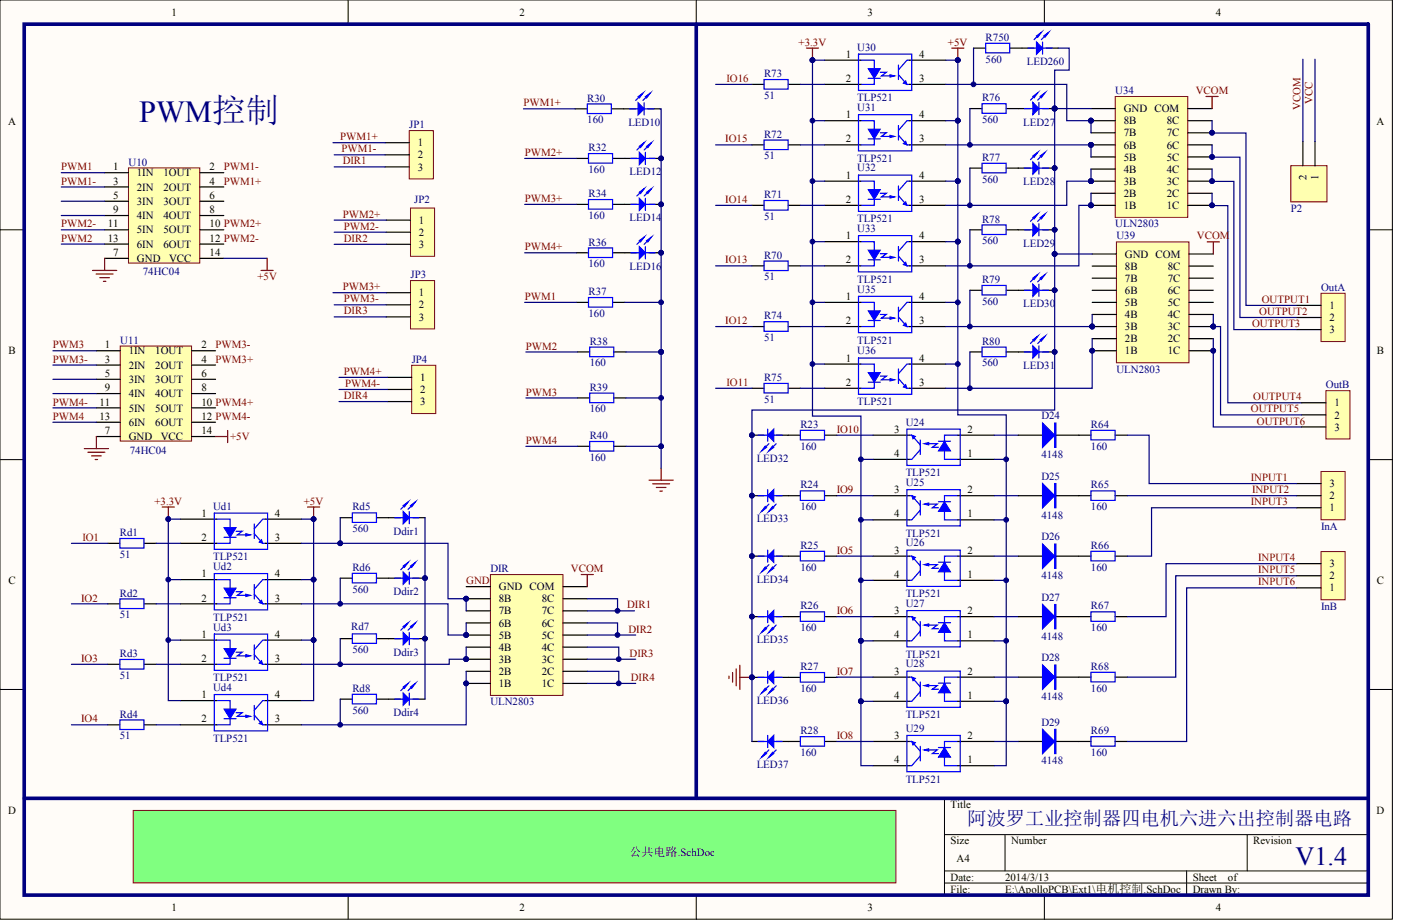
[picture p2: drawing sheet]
<svg xmlns="http://www.w3.org/2000/svg" width="486mm" height="320mm" viewBox="0 0 486 320" stroke-linecap="round" stroke-linejoin="round" font-family="sans-serif">
<defs><g id="words">
<text font-size="10.6" fill="#000080" x="48.3" y="42.3">PWM控制</text>
<text font-size="9.1" fill="#000080" x="449.9" y="300.6">V1.4</text>
<text font-size="6.7" fill="#000080" x="335.9" y="286.6">阿波罗工业控制器四电机六进六出控制器电路</text>
<text font-size="4.2" fill="#000080" x="218.6" y="297.5">公共电路.SchDoc</text>
<g font-size="3.8">
<text x="59.5" y="5.4">1</text>
<text x="180.4" y="5.4">2</text>
<text x="301.3" y="5.4">3</text>
<text x="422.1" y="5.4">4</text>
<text x="293.7" y="20.1">1</text>
<text x="319.1" y="20.1">4</text>
<text x="293.7" y="28.5">2</text>
<text x="319.1" y="28.5">3</text>
<text x="293.7" y="41.1">1</text>
<text x="319.1" y="41.1">4</text>
<text x="390.2" y="39">GND COM</text>
<text x="2.8" y="43.3">A</text>
<text x="390.2" y="47.4">7B</text>
<text x="390.2" y="43.2">8B</text>
<text x="405.1" y="47.4">7C</text>
<text x="405.1" y="43.2">8C</text>
<text x="477.9" y="43.3">A</text>
<text x="145.1" y="50.8">1</text>
<text x="293.7" y="49.5">2</text>
<text x="319.1" y="49.5">3</text>
<text x="390.2" y="51.6">6B</text>
<text x="405.1" y="51.6">6C</text>
<text x="39.3" y="59.2">1</text>
<text x="72.8" y="59.2">2</text>
<text x="145.1" y="55">2</text>
<text x="145.1" y="59.2">3</text>
<text x="390.2" y="60">4B</text>
<text x="390.2" y="55.8">5B</text>
<text x="405.1" y="60">4C</text>
<text x="405.1" y="55.8">5C</text>
<text x="39.3" y="64.1">3</text>
<text x="47.6" y="61.3">1IN</text>
<text x="56.8" y="61.3">1OUT</text>
<text x="72.8" y="64.1">4</text>
<text x="293.7" y="62.1">1</text>
<text x="319.1" y="62.1">4</text>
<text x="390.2" y="64.2">3B</text>
<text x="405.1" y="64.2">3C</text>
<text x="453.7" y="62.4" transform="rotate(-90 453.7 62.4)">2</text>
<text x="457.9" y="62.4" transform="rotate(-90 457.9 62.4)">1</text>
<text x="39.3" y="69.1">5</text>
<text x="47.6" y="66.2">2IN</text>
<text x="47.6" y="71.2">3IN</text>
<text x="56.8" y="66.2">2OUT</text>
<text x="56.8" y="71.2">3OUT</text>
<text x="72.8" y="69.1">6</text>
<text x="293.7" y="70.5">2</text>
<text x="319.1" y="70.5">3</text>
<text x="390.2" y="68.4">2B</text>
<text x="405.1" y="68.4">2C</text>
<text x="39.3" y="74">9</text>
<text x="47.6" y="76.1">4IN</text>
<text x="56.8" y="76.1">4OUT</text>
<text x="72.8" y="74">8</text>
<text x="145.5" y="77.7">1</text>
<text x="390.2" y="72.6">1B</text>
<text x="405.1" y="72.6">1C</text>
<text x="37.4" y="79">11</text>
<text x="37.4" y="84">13</text>
<text x="47.6" y="81.1">5IN</text>
<text x="56.8" y="81.1">5OUT</text>
<text x="72.8" y="79">10 PWM2+</text>
<text x="72.8" y="84">12 PWM2-</text>
<text x="145.5" y="81.9">2</text>
<text x="293.7" y="83.1">1</text>
<text x="319.1" y="83.1">4</text>
<text x="39.3" y="89">7</text>
<text x="47.6" y="86.1">6IN</text>
<text x="56.8" y="86.1">6OUT</text>
<text x="72.8" y="89">14</text>
<text x="145.5" y="86.1">3</text>
<text x="390.6" y="89.5">GND COM</text>
<text x="47.6" y="91.1">GND</text>
<text x="58.7" y="91.1">VCC</text>
<text x="293.7" y="91.5">2</text>
<text x="319.1" y="91.5">3</text>
<text x="390.6" y="93.7">8B</text>
<text x="405.5" y="93.7">8C</text>
<text x="390.6" y="97.9">7B</text>
<text x="405.5" y="97.9">7C</text>
<text x="145.5" y="102.9">1</text>
<text x="145.5" y="107.2">2</text>
<text x="293.7" y="104.2">1</text>
<text x="319.1" y="104.2">4</text>
<text x="390.6" y="106.3">5B</text>
<text x="390.6" y="102.1">6B</text>
<text x="405.5" y="106.3">5C</text>
<text x="405.5" y="102.1">6C</text>
<text x="461.7" y="107.4">1</text>
<text x="145.5" y="111.4">3</text>
<text x="293.7" y="112.6">2</text>
<text x="319.1" y="112.6">3</text>
<text x="390.6" y="110.5">4B</text>
<text x="405.5" y="110.5">4C</text>
<text x="461.7" y="111.6">2</text>
<text x="390.6" y="118.9">2B</text>
<text x="390.6" y="114.7">3B</text>
<text x="405.5" y="118.9">2C</text>
<text x="405.5" y="114.7">3C</text>
<text x="461.7" y="115.8">3</text>
<text x="2.9" y="123.1">B</text>
<text x="36.5" y="121">1</text>
<text x="44.7" y="123.1">1IN</text>
<text x="53.9" y="123.1">1OUT</text>
<text x="69.9" y="121">2</text>
<text x="293.7" y="125.6">1</text>
<text x="319.1" y="125.6">4</text>
<text x="390.6" y="123.1">1B</text>
<text x="405.5" y="123.1">1C</text>
<text x="478.1" y="123.1">B</text>
<text x="36.5" y="126">3</text>
<text x="36.5" y="131">5</text>
<text x="44.7" y="128.1">2IN</text>
<text x="53.9" y="128.1">2OUT</text>
<text x="69.9" y="126">4</text>
<text x="69.9" y="131">6</text>
<text x="36.5" y="135.9">9</text>
<text x="44.7" y="133.1">3IN</text>
<text x="53.9" y="133.1">3OUT</text>
<text x="69.9" y="135.9">8</text>
<text x="145.9" y="132.4">1</text>
<text x="145.9" y="136.6">2</text>
<text x="293.7" y="134">2</text>
<text x="319.1" y="134">3</text>
<text x="34.6" y="140.9">11</text>
<text x="44.7" y="138">4IN</text>
<text x="44.7" y="143">5IN</text>
<text x="53.9" y="138">4OUT</text>
<text x="53.9" y="143">5OUT</text>
<text x="69.9" y="140.9">10 PWM4+</text>
<text x="145.9" y="140.8">3</text>
<text x="463.3" y="141.2">1</text>
<text x="34.6" y="145.9">13</text>
<text x="44.7" y="148">6IN</text>
<text x="53.9" y="148">6OUT</text>
<text x="69.9" y="145.9">12 PWM4-</text>
<text x="463.3" y="145.4">2</text>
<text x="463.3" y="149.6">3</text>
<text x="36.5" y="150.8">7</text>
<text x="44.7" y="152.9">GND</text>
<text x="55.8" y="152.9">VCC</text>
<text x="69.9" y="150.8">14</text>
<text x="310.5" y="150.4">3</text>
<text x="335.9" y="150.4">2</text>
<text x="310.5" y="158.8">4</text>
<text x="335.9" y="158.8">1</text>
<text x="310.5" y="171.4">3</text>
<text x="335.9" y="171.4">2</text>
<text x="461.7" y="173.5">2</text>
<text x="461.7" y="169.3">3</text>
<text x="70" y="179.6">1</text>
<text x="95.4" y="179.6">4</text>
<text x="310.5" y="179.8">4</text>
<text x="335.9" y="179.8">1</text>
<text x="461.7" y="177.7">1</text>
<text x="70" y="188">2</text>
<text x="95.4" y="188">3</text>
<text x="310.5" y="192.4">3</text>
<text x="335.9" y="192.4">2</text>
<text x="461.7" y="197.1">3</text>
<text x="2.9" y="203">C</text>
<text x="70" y="200.6">1</text>
<text x="95.4" y="200.6">4</text>
<text x="310.5" y="200.8">4</text>
<text x="335.9" y="200.8">1</text>
<text x="461.7" y="201.3">2</text>
<text x="478.1" y="203">C</text>
<text x="70" y="209">2</text>
<text x="95.4" y="209">3</text>
<text x="173.2" y="209.3">8B</text>
<text x="173.2" y="205.1">GND COM</text>
<text x="188.2" y="209.3">8C</text>
<text x="461.7" y="205.5">1</text>
<text x="173.2" y="213.5">7B</text>
<text x="188.2" y="213.5">7C</text>
<text x="310.5" y="213.4">3</text>
<text x="335.9" y="213.4">2</text>
<text x="70" y="221.6">1</text>
<text x="95.4" y="221.6">4</text>
<text x="173.2" y="221.9">5B</text>
<text x="173.2" y="217.7">6B</text>
<text x="188.2" y="221.9">5C</text>
<text x="188.2" y="217.7">6C</text>
<text x="310.5" y="221.8">4</text>
<text x="335.9" y="221.8">1</text>
<text x="173.2" y="226.1">4B</text>
<text x="188.2" y="226.1">4C</text>
<text x="70" y="230">2</text>
<text x="95.4" y="230">3</text>
<text x="173.2" y="230.3">3B</text>
<text x="188.2" y="230.3">3C</text>
<text x="173.2" y="238.7">1B</text>
<text x="173.2" y="234.5">2B</text>
<text x="188.2" y="238.7">1C</text>
<text x="188.2" y="234.5">2C</text>
<text x="310.5" y="234.4">3</text>
<text x="335.9" y="234.4">2</text>
<text x="70" y="242.6">1</text>
<text x="95.4" y="242.6">4</text>
<text x="310.5" y="242.8">4</text>
<text x="335.9" y="242.8">1</text>
<text x="70" y="251">2</text>
<text x="95.4" y="251">3</text>
<text x="310.5" y="256.8">3</text>
<text x="335.9" y="256.8">2</text>
<text x="310.5" y="265.2">4</text>
<text x="335.9" y="265.2">1</text>
<text x="330.1" y="280.7">Title</text>
<text x="2.8" y="282.8">D</text>
<text x="477.9" y="282.8">D</text>
<text x="330.1" y="293.3">Size</text>
<text x="351.1" y="293.3">Number</text>
<text x="435.2" y="293.3">Revision</text>
<text x="332.2" y="299.6">A4</text>
<text x="330.1" y="305.9">Date:</text>
<text x="349" y="305.9">2014/3/13</text>
<text x="414.2" y="305.9">Sheet</text>
<text x="426.4" y="305.9">of</text>
<text x="330.1" y="310.1">File:</text>
<text x="349" y="310.1">E:\ApolloPCB\Ext1\电机控制.SchDoc</text>
<text x="414.2" y="310.1">Drawn By:</text>
<text x="59.5" y="316.4">1</text>
<text x="180.4" y="316.4">2</text>
<text x="301.3" y="316.4">3</text>
<text x="422.1" y="316.4">4</text>
</g>
<g font-size="3.8" fill="#800000">
<text x="277.3" y="15.9">+3.3V</text>
<text x="329.2" y="15.9">+5V</text>
<text x="252.3" y="28.5">IO16</text>
<text x="415.2" y="32.7">VCOM</text>
<text x="181.8" y="37">PWM1+</text>
<text x="451.6" y="38.2" transform="rotate(-90 451.6 38.2)">VCOM</text>
<text x="455.8" y="36.1" transform="rotate(-90 455.8 36.1)">VCC</text>
<text x="118.1" y="48.7">PWM1+</text>
<text x="118.6" y="52.9">PWM1-</text>
<text x="251.9" y="49.5">IO15</text>
<text x="21.3" y="59.2">PWM1</text>
<text x="77.7" y="59.2">PWM1-</text>
<text x="119" y="57.1">DIR1</text>
<text x="182.2" y="54.2">PWM2+</text>
<text x="21.3" y="64.1">PWM1-</text>
<text x="77.7" y="64.1">PWM1+</text>
<text x="182.2" y="70.2">PWM3+</text>
<text x="251.9" y="70.5">IO14</text>
<text x="119" y="75.6">PWM2+</text>
<text x="21.3" y="79">PWM2-</text>
<text x="21.3" y="84">PWM2</text>
<text x="119.4" y="79.8">PWM2-</text>
<text x="415.6" y="83.2">VCOM</text>
<text x="119.4" y="84">DIR2</text>
<text x="182.2" y="87">PWM4+</text>
<text x="251.9" y="91.5">IO13</text>
<text x="89.4" y="97.4">+5V</text>
<text x="119" y="100.8">PWM3+</text>
<text x="119.4" y="105.1">PWM3-</text>
<text x="182.2" y="104.2">PWM1</text>
<text x="438.1" y="105.3">OUTPUT1</text>
<text x="119.4" y="109.3">DIR3</text>
<text x="251.9" y="112.6">IO12</text>
<text x="434.8" y="113.7">OUTPUT3</text>
<text x="437.3" y="109.5">OUTPUT2</text>
<text x="18.4" y="121">PWM3</text>
<text x="74.8" y="121">PWM3-</text>
<text x="182.6" y="121.4">PWM2</text>
<text x="18.4" y="126">PWM3-</text>
<text x="74.8" y="126">PWM3+</text>
<text x="119.4" y="130.3">PWM4+</text>
<text x="119.8" y="134.5">PWM4-</text>
<text x="182.6" y="137.4">PWM3</text>
<text x="252.3" y="134">IO11</text>
<text x="18.4" y="140.9">PWM4-</text>
<text x="119.4" y="138.7">DIR4</text>
<text x="434.3" y="143.3">OUTPUT5</text>
<text x="435.2" y="139.1">OUTPUT4</text>
<text x="18.4" y="145.9">PWM4</text>
<text x="436.4" y="147.5">OUTPUT6</text>
<text x="79.9" y="152.9">+5V</text>
<text x="182.6" y="154.2">PWM4</text>
<text x="290.5" y="150.4">IO10</text>
<text x="434.3" y="167.2">INPUT1</text>
<text x="290.5" y="171.4">IO9</text>
<text x="434.8" y="171.4">INPUT2</text>
<text x="53.6" y="175.4">+3.3V</text>
<text x="105.5" y="175.4">+5V</text>
<text x="434.3" y="175.6">INPUT3</text>
<text x="28.6" y="188">IO1</text>
<text x="290.5" y="192.4">IO5</text>
<text x="436.9" y="195">INPUT4</text>
<text x="161.9" y="203">GND</text>
<text x="198.2" y="198.8">VCOM</text>
<text x="436.9" y="199.2">INPUT5</text>
<text x="436.9" y="203.4">INPUT6</text>
<text x="28.2" y="209">IO2</text>
<text x="217.8" y="211.4">DIR1</text>
<text x="290.5" y="213.4">IO6</text>
<text x="218.2" y="219.8">DIR2</text>
<text x="28.2" y="230">IO3</text>
<text x="218.6" y="228.2">DIR3</text>
<text x="219.1" y="236.6">DIR4</text>
<text x="290.5" y="234.5">IO7</text>
<text x="28.2" y="251">IO4</text>
<text x="290.5" y="256.8">IO8</text>
</g>
<g font-size="3.8" fill="#000080">
<text x="297.7" y="17.6">U30</text>
<text x="342.3" y="14.2">R750</text>
<text x="342.3" y="21.8">560</text>
<text x="356.5" y="22.6">LED260</text>
<text x="265.3" y="26.8">R73</text>
<text x="203.9" y="35.3">R30</text>
<text x="265.3" y="34.4">51</text>
<text x="297.7" y="35.2">TLP521</text>
<text x="341" y="35.2">R76</text>
<text x="387.2" y="32.7">U34</text>
<text x="297.7" y="38.6">U31</text>
<text x="142.1" y="44.5">JP1</text>
<text x="203.9" y="42.9">160</text>
<text x="218.2" y="43.7">LED10</text>
<text x="265.3" y="47.8">R72</text>
<text x="341" y="42.8">560</text>
<text x="355.3" y="43.6">LED27</text>
<text x="204.3" y="52.5">R32</text>
<text x="44.6" y="57.5">U10</text>
<text x="265.3" y="55.4">51</text>
<text x="297.7" y="59.6">U32</text>
<text x="297.7" y="56.2">TLP521</text>
<text x="341" y="55.9">R77</text>
<text x="204.3" y="60.1">160</text>
<text x="218.6" y="60.9">LED12</text>
<text x="341" y="63.4">560</text>
<text x="355.3" y="64.3">LED28</text>
<text x="143.8" y="70.6">JP2</text>
<text x="204.3" y="68.5">R34</text>
<text x="265.3" y="68.8">R71</text>
<text x="204.3" y="76.1">160</text>
<text x="218.6" y="76.9">LED14</text>
<text x="265.3" y="76.4">51</text>
<text x="297.7" y="77.2">TLP521</text>
<text x="341" y="77.3">R78</text>
<text x="448.2" y="73.5">P2</text>
<text x="297.7" y="80.6">U33</text>
<text x="387.2" y="78.9">ULN2803</text>
<text x="387.7" y="83.2">U39</text>
<text x="204.3" y="85.3">R36</text>
<text x="265.3" y="89.8">R70</text>
<text x="341" y="84.9">560</text>
<text x="355.3" y="85.7">LED29</text>
<text x="49.6" y="95.4">74HC04</text>
<text x="204.3" y="92.9">160</text>
<text x="218.6" y="93.7">LED16</text>
<text x="142.5" y="96.6">JP3</text>
<text x="265.3" y="97.4">51</text>
<text x="297.7" y="98.2">TLP521</text>
<text x="297.7" y="101.7">U35</text>
<text x="341" y="98.3">R79</text>
<text x="458.7" y="101.1">OutA</text>
<text x="204.3" y="102.5">R37</text>
<text x="341" y="105.9">560</text>
<text x="355.3" y="106.7">LED30</text>
<text x="204.3" y="110.1">160</text>
<text x="265.3" y="110.9">R74</text>
<text x="41.8" y="119.4">U11</text>
<text x="204.8" y="119.8">R38</text>
<text x="265.3" y="118.5">51</text>
<text x="297.7" y="119.3">TLP521</text>
<text x="341" y="119.8">R80</text>
<text x="297.7" y="123.1">U36</text>
<text x="143" y="126.1">JP4</text>
<text x="204.8" y="127.3">160</text>
<text x="341" y="127.3">560</text>
<text x="355.3" y="128.2">LED31</text>
<text x="387.7" y="129.4">ULN2803</text>
<text x="204.8" y="135.7">R39</text>
<text x="265.3" y="132.4">R75</text>
<text x="460.4" y="134.9">OutB</text>
<text x="204.8" y="143.3">160</text>
<text x="265.3" y="139.9">51</text>
<text x="297.7" y="140.8">TLP521</text>
<text x="277.9" y="148.7">R23</text>
<text x="314.5" y="147.8">U24</text>
<text x="361.6" y="145.7">D24</text>
<text x="378.8" y="148.7">R64</text>
<text x="204.8" y="152.5">R40</text>
<text x="45.1" y="157.9">74HC04</text>
<text x="204.8" y="160.1">160</text>
<text x="262.8" y="160.4">LED32</text>
<text x="277.9" y="156.2">160</text>
<text x="361.6" y="159.2">4148</text>
<text x="378.8" y="156.2">160</text>
<text x="314.5" y="165.5">TLP521</text>
<text x="361.6" y="166.7">D25</text>
<text x="277.9" y="169.7">R24</text>
<text x="314.5" y="168.8">U25</text>
<text x="378.8" y="169.7">R65</text>
<text x="74" y="177">Ud1</text>
<text x="122.4" y="177.3">Rd5</text>
<text x="277.9" y="177.3">160</text>
<text x="378.8" y="177.3">160</text>
<text x="122.4" y="184.9">560</text>
<text x="136.6" y="185.7">Ddir1</text>
<text x="262.8" y="181.5">LED33</text>
<text x="361.6" y="180.2">4148</text>
<text x="458.7" y="184">InA</text>
<text x="41.6" y="186.3">Rd1</text>
<text x="277.9" y="190.7">R25</text>
<text x="314.5" y="189.9">U26</text>
<text x="314.5" y="186.5">TLP521</text>
<text x="361.6" y="187.8">D26</text>
<text x="378.8" y="190.7">R66</text>
<text x="41.6" y="193.9">51</text>
<text x="74" y="194.7">TLP521</text>
<text x="74" y="198.1">Ud2</text>
<text x="122.4" y="198.3">Rd6</text>
<text x="170.3" y="198.8">DIR</text>
<text x="262.8" y="202.5">LED34</text>
<text x="277.9" y="198.3">160</text>
<text x="361.6" y="201.2">4148</text>
<text x="378.8" y="198.3">160</text>
<text x="41.6" y="207.3">Rd2</text>
<text x="122.4" y="205.9">560</text>
<text x="136.6" y="206.8">Ddir2</text>
<text x="314.5" y="207.5">TLP521</text>
<text x="361.6" y="208.8">D27</text>
<text x="41.6" y="214.9">51</text>
<text x="74" y="215.7">TLP521</text>
<text x="277.9" y="211.7">R26</text>
<text x="314.5" y="210.9">U27</text>
<text x="378.8" y="211.7">R67</text>
<text x="458.7" y="211.8">InB</text>
<text x="74" y="219.1">Ud3</text>
<text x="121.9" y="218.9">Rd7</text>
<text x="277.9" y="219.3">160</text>
<text x="378.8" y="219.3">160</text>
<text x="122.4" y="226.9">560</text>
<text x="136.6" y="227.8">Ddir3</text>
<text x="262.8" y="223.5">LED35</text>
<text x="361.6" y="222.2">4148</text>
<text x="41.6" y="228.3">Rd3</text>
<text x="277.9" y="232.8">R27</text>
<text x="314.5" y="228.5">TLP521</text>
<text x="314.5" y="231.9">U28</text>
<text x="361.6" y="229.8">D28</text>
<text x="378.8" y="232.7">R68</text>
<text x="41.6" y="235.9">51</text>
<text x="74" y="236.7">TLP521</text>
<text x="74" y="240.1">Ud4</text>
<text x="122.4" y="240.4">Rd8</text>
<text x="170.3" y="245">ULN2803</text>
<text x="262.8" y="244.6">LED36</text>
<text x="277.9" y="240.4">160</text>
<text x="361.6" y="243.2">4148</text>
<text x="378.8" y="240.3">160</text>
<text x="41.6" y="249.3">Rd4</text>
<text x="122.4" y="247.9">560</text>
<text x="136.6" y="248.8">Ddir4</text>
<text x="314.5" y="249.5">TLP521</text>
<text x="41.6" y="256.9">51</text>
<text x="74" y="257.7">TLP521</text>
<text x="277.9" y="255.1">R28</text>
<text x="314.5" y="254.2">U29</text>
<text x="361.6" y="252.1">D29</text>
<text x="378.8" y="255.1">R69</text>
<text x="277.9" y="262.6">160</text>
<text x="378.8" y="262.6">160</text>
<text x="262.8" y="266.8">LED37</text>
<text x="361.6" y="265.6">4148</text>
<text x="314.5" y="271.9">TLP521</text>
</g>
</g></defs>
<g fill="#fffcf8" stroke="#000" stroke-width=".35">
<path d="M0 0h483.5v319.3h-483.5z"/>
<path d="M8.4 8.4h466.7v302.5h-466.7z"/>
</g>
<g fill="none" stroke="#000" stroke-width=".35">
<path d="M120.9 0v8.4M241.8 0v8.4M362.6 0v8.4M0 79.8h8.4M475.1 79.8h8.4M0 159.7h8.4M475.1 159.7h8.4M0 239.5h8.4M475.1 239.5h8.4M475.1 277.4h-147.1v33.6M328 290h147.1M349 290v12.6"/>
<path d="M433.1 290v12.6M120.9 311v8.4M241.8 311v8.4M328 302.6h147.1M328 306.8h147.1M362.6 311v8.4M412 302.6v8.4"/>
</g>
<path d="M44.6 58.3h24.8v33.1h-24.8z" fill="#ffffb0" stroke="#800000" stroke-width=".35"/>
<g fill="none" stroke="#000" stroke-width=".42">
<path d="M199.7 37.8h4.2M212.3 37.8h8.4M224.9 37.8h4.2M36.3 60h8.3M69.4 60h8.3M200.1 55h4.2M212.8 55h8.4M225.4 55h4.2M36.3 65h8.3M36.3 69.9h8.3M36.3 74.9h8.3M36.3 79.8h8.3"/>
<path d="M69.4 65h8.3M69.4 69.9h8.3M69.4 74.9h8.3M69.4 79.8h8.3M200.1 71h4.2M212.8 71h8.4M225.4 71h4.2M36.3 89.8h8.3M36.3 84.8h8.3M69.4 89.8h8.3M69.4 84.8h8.3"/>
</g>
<path d="M21.3 60h15M21.3 65h15M21.3 69.9h15M21.3 74.9h15M21.3 79.8h15M21.3 84.8h15M77.7 89.8h15.1" fill="none" stroke="#000080" stroke-width=".42"/>
<path d="M32.1 94h8.4M33.4 95.2h5.9M34.6 96.5h3.4M35.9 97.7h.8M36.3 89.8v4.2M90.7 94h4.2M92.8 89.8v4.2M225.4 166.8h8.4M226.6 168.1h5.9M227.9 169.3h3.4M229.1 170.6h.9M229.6 162.6v4.2" fill="none" stroke="#800000" stroke-width=".42"/>
<g fill="none" stroke="#00f" stroke-width=".42">
<path d="M203.9 36.1h8.4v3.3h-8.4zM218.6 37.8h8.4M222.4 33.2l-1.7 1.7M223.7 35.7v4.2M224.9 33.2l-1.6 1.7M204.3 53.4h8.4v3.3h-8.4zM219.1 55h8.4M222.8 50.4l-1.6 1.7M224.1 52.9v4.2M225.4 50.4l-1.7 1.7M204.3 69.3h8.4v3.3h-8.4zM219.1 71h8.4"/>
<path d="M222.8 66.4l-1.6 1.7M224.1 68.9v4.2M225.4 66.4l-1.7 1.7"/>
</g>
<g fill="#00f" stroke="#00f" stroke-width=".42">
<path d="M221.6 35.7l2.1 2.1-2.1 2.1z"/>
<path d="M221.6 33.6l1.7-1.3-1.3 1.7z"/>
<path d="M224.1 33.6l1.7-1.3-1.3 1.7z"/>
<path d="M222 52.9l2.1 2.1-2.1 2.1z"/>
<path d="M222 50.8l1.7-1.2-1.3 1.7z"/>
<path d="M224.5 50.8l1.7-1.2-1.3 1.7z"/>
<path d="M222 68.9l2.1 2.1-2.1 2.1z"/>
<path d="M222 66.8l1.7-1.3-1.3 1.7z"/>
<path d="M224.5 66.8l1.7-1.3-1.3 1.7z"/>
</g>
<g fill="#000080" stroke="#000080" stroke-width=".35">
<circle cx="229.5" cy="55" r=".82"/>
<circle cx="229.5" cy="71" r=".82"/>
</g>
<path d="M41.8 120.2h24.7v33.1h-24.7z" fill="#ffffb0" stroke="#800000" stroke-width=".35"/>
<g fill="none" stroke="#000" stroke-width=".42">
<path d="M33.5 121.9h8.3M33.5 126.8h8.3M33.5 131.8h8.3M33.5 136.7h8.3M66.6 121.9h8.2M66.6 126.8h8.2M66.6 131.8h8.2M66.6 136.7h8.2M33.5 151.7h8.3M33.5 141.7h8.3M33.5 146.7h8.3M66.6 151.7h8.2"/>
<path d="M66.6 141.7h8.2M66.6 146.7h8.2"/>
</g>
<path d="M181.8 37.8h17.9M182.2 55h17.9M18.4 121.9h15.1M18.4 126.8h15.1M18.4 131.8h15.1M18.4 136.7h15.1M18.4 141.7h15.1M18.4 146.7h15.1" fill="none" stroke="#000080" stroke-width=".42"/>
<path d="M74.8 151.7h4.2M79 149.6v4.2" fill="none" stroke="#800000" stroke-width=".42"/>
<path d="M8.4 8.4h466.7v302.6h-466.7zM241.8 8.4v269M8.4 277.4h466.7" fill="none" stroke="#000080" stroke-width="1.3"/>
<path d="M46.3 281.6h264.8v25.1h-264.8z" fill="#80ff80" stroke="#800000" stroke-width=".35"/>
<g fill="#00f" stroke="#00f" stroke-width=".35">
<path d="M313.7 70.9l.8-.8 .4 1.2z"/>
<path d="M301.5 65.9h4.2l-2.1 3.3z"/>
<path d="M309 68l1.7 .4-1.7 .4z"/>
<path d="M313.7 49.9l.8-.8 .4 1.2z"/>
<path d="M301.5 44.9h4.2l-2.1 3.3z"/>
<path d="M309 47l1.7 .4-1.7 .4z"/>
<path d="M313.7 28.9l.8-.8 .4 1.2z"/>
<path d="M301.5 23.9h4.2l-2.1 3.3z"/>
<path d="M309 26l1.7 .4-1.7 .4z"/>
</g>
<g fill="none" stroke="#00f" stroke-width=".42">
<path d="M298.1 18.8h18.5v12.6h-18.5zM298.1 39.8h18.5v12.6h-18.5zM298.9 20.9h4.7v8.4h-4.7M301.5 27.2h4.2M305.7 25.1h2.1l-1.7 1.3h2.9M312 26l2.9 3.3h.9M312 22.6v5M315.8 20.9h-.9l-2.9 3.4M265.3 48.7h8.4v3.3h-8.4zM298.9 41.9h4.7v8.4h-4.7M301.5 48.2h4.2M305.7 46.1h2.1l-1.7 1.3h2.9"/>
<path d="M312 47l2.9 3.3h.9M312 43.6v5.1M315.8 41.9h-.9l-2.9 3.4M265.3 69.7h8.4v3.3h-8.4zM298.1 60.8h18.5v12.6h-18.5zM298.9 62.9h4.7v8.4h-4.7M301.5 69.2h4.2M305.7 67.1h2.1l-1.7 1.3h2.9M312 68l2.9 3.3h.9M312 64.6v5.1M315.8 62.9h-.9l-2.9 3.4M265.3 90.7h8.4v3.3h-8.4z"/>
</g>
<g fill="none" stroke="#000" stroke-width=".42">
<path d="M286.3 20.9h12.6M286.3 29.3h12.6M315.8 20.9h12.6M315.8 29.3h12.6M261.1 50.3h4.2M273.7 50.3h4.2M286.3 41.9h12.6M286.3 50.3h12.6M315.8 41.9h12.6M315.8 50.3h12.6M261.1 71.3h4.2M273.7 71.3h4.2"/>
<path d="M286.3 62.9h12.6M286.3 71.3h12.6M315.8 62.9h12.6M315.8 71.3h12.6M261.1 92.4h4.2M273.7 92.4h4.2"/>
</g>
<path d="M248.5 50.3h12.6M248.5 71.3h12.6M248.5 92.4h12.6" fill="none" stroke="#000080" stroke-width=".42"/>
<path d="M387.2 33.5h25.2v42h-25.2z" fill="#ffffb0" stroke="#800000" stroke-width=".35"/>
<g fill="none" stroke="#000" stroke-width=".42">
<path d="M261.1 29.3h4.2M273.7 29.3h4.2M378.8 37.7h8.4M412.5 37.7h8.4M378.8 58.7h8.4M378.8 54.5h8.4M378.8 50.3h8.4M378.8 46.1h8.4M378.8 41.9h8.4M412.5 58.7h8.4M412.5 54.5h8.4M412.5 50.3h8.4"/>
<path d="M412.5 46.1h8.4M412.5 41.9h8.4M378.8 71.3h8.4M378.8 67.1h8.4M378.8 62.9h8.4M412.5 71.3h8.4M412.5 67.1h8.4M412.5 62.9h8.4M200.1 87.8h4.2M212.8 87.8h8.4M225.4 87.8h4.2M286.3 84h12.6"/>
<path d="M286.3 92.4h12.6M315.8 84h12.6M315.8 92.4h12.6M261.1 113.5h4.2M273.7 113.5h4.2M286.3 113.5h12.6M286.3 105.1h12.6M315.8 113.5h12.6M315.8 105.1h12.6M336.8 100.8h4.2M349.4 100.8h8.4M362 100.8h4.2"/>
<path d="M261.1 134.9h4.2M273.7 134.9h4.2M286.3 134.9h12.6M286.3 126.5h12.6M315.8 134.9h12.6M315.8 126.5h12.6M336.8 122.3h4.2M349.4 122.3h8.4M362 122.3h4.2M261.1 151.2h4.2M269.5 151.2h8.4M286.3 151.2h4.2"/>
<path d="M303.2 159.6h12.6M303.2 151.2h12.6M332.6 159.6h12.6M332.6 151.2h12.6M353.6 151.2h8.4M366.2 151.2h12.6M387.2 151.2h4.2M261.1 172.2h4.2M269.5 172.2h8.4M286.3 172.2h4.2M303.2 172.2h12.6M332.6 172.2h12.6"/>
<path d="M353.6 172.2h8.4M366.2 172.2h12.6M387.2 172.2h4.2M261.1 193.2h4.2M269.5 193.2h8.4M286.3 193.2h4.2M303.2 193.2h12.6M303.2 180.6h12.6M332.6 193.2h12.6M332.6 180.6h12.6M353.6 193.2h8.4M366.2 193.2h12.6"/>
<path d="M387.2 193.2h4.2M261.1 214.2h4.2M269.5 214.2h8.4M286.3 214.2h4.2M303.2 201.6h12.6M303.2 214.2h12.6M332.6 201.6h12.6M332.6 214.2h12.6M353.6 214.2h8.4M366.2 214.2h12.6M387.2 214.2h4.2M261.1 235.3h4.2"/>
<path d="M269.5 235.3h8.4M286.3 235.3h4.2M303.2 222.6h12.6M303.2 235.2h12.6M332.6 222.6h12.6M332.6 235.2h12.6M353.6 235.2h8.4M366.2 235.2h12.6M387.2 235.2h4.2M261.1 257.6h4.2M269.5 257.6h8.4M286.3 257.6h4.2"/>
<path d="M303.2 243.7h12.6M303.2 257.6h12.6M332.6 243.7h12.6M332.6 257.6h12.6M353.6 257.6h8.4M366.2 257.6h12.6M387.2 257.6h4.2M303.2 266h12.6M332.6 266h12.6"/>
</g>
<g fill="#000080" stroke="#000080" stroke-width=".35">
<circle cx="378.8" cy="71.3" r=".82"/>
<circle cx="378.8" cy="62.9" r=".82"/>
<circle cx="378.8" cy="50.3" r=".82"/>
<circle cx="378.8" cy="41.9" r=".82"/>
<circle cx="420.9" cy="71.3" r=".82"/>
<circle cx="420.9" cy="62.9" r=".82"/>
<circle cx="420.9" cy="54.5" r=".82"/>
<circle cx="420.9" cy="46.1" r=".82"/>
<circle cx="282.1" cy="41.9" r=".82"/>
<circle cx="282.1" cy="62.9" r=".82"/>
<circle cx="282.1" cy="83.9" r=".82"/>
<circle cx="349.4" cy="159.6" r=".82"/>
<circle cx="349.4" cy="180.6" r=".82"/>
<circle cx="261.1" cy="214.2" r=".82"/>
<circle cx="261.1" cy="193.2" r=".82"/>
<circle cx="261.1" cy="151.2" r=".82"/>
<circle cx="261.1" cy="172.2" r=".82"/>
<circle cx="349.4" cy="201.6" r=".82"/>
<circle cx="332.6" cy="20.9" r=".82"/>
<circle cx="282.1" cy="20.9" r=".82"/>
<circle cx="261.1" cy="235.3" r=".82"/>
<circle cx="298.9" cy="201.6" r=".82"/>
<circle cx="298.9" cy="180.6" r=".82"/>
<circle cx="298.9" cy="159.6" r=".82"/>
<circle cx="349.4" cy="222.6" r=".82"/>
<circle cx="229.5" cy="87.8" r=".82"/>
<circle cx="298.9" cy="222.6" r=".82"/>
<circle cx="298.9" cy="243.6" r=".82"/>
<circle cx="349.4" cy="243.6" r=".82"/>
<circle cx="366.2" cy="100.8" r=".82"/>
<circle cx="332.6" cy="105" r=".82"/>
<circle cx="336.8" cy="113.4" r=".82"/>
<circle cx="282.1" cy="105" r=".82"/>
<circle cx="366.2" cy="122.3" r=".82"/>
<circle cx="332.6" cy="126.5" r=".82"/>
<circle cx="336.8" cy="134.9" r=".82"/>
<circle cx="282.1" cy="126.5" r=".82"/>
</g>
<g fill="#00f" stroke="#00f" stroke-width=".35">
<path d="M313.7 91.9l.8-.8 .4 1.3z"/>
<path d="M301.5 86.9h4.2l-2.1 3.4z"/>
<path d="M309 89l1.7 .4-1.7 .4z"/>
<path d="M316.6 193.2l1.3 .4-.9 .9z"/>
<path d="M328 195.3l2.1 3.4h-4.2z"/>
<path d="M320.8 196.2l1.7-.5v.9z"/>
<path d="M316.6 214.2l1.3 .5-.9 .8z"/>
<path d="M328 216.3l2.1 3.4h-4.2z"/>
<path d="M320.8 217.2l1.7-.4v.8z"/>
<path d="M316.6 172.2l1.3 .4-.9 .9z"/>
<path d="M328 174.3l2.1 3.4h-4.2z"/>
<path d="M320.8 175.1l1.7-.4v.9z"/>
<path d="M316.6 151.2l1.3 .4-.9 .9z"/>
<path d="M328 153.3l2.1 3.4h-4.2z"/>
<path d="M320.8 154.1l1.7-.4v.9z"/>
<path d="M316.6 235.2l1.3 .5-.9 .8z"/>
<path d="M328 237.3l2.1 3.4h-4.2z"/>
<path d="M320.8 238.2l1.7-.4v.8z"/>
<path d="M316.6 257.6l1.3 .4-.9 .9z"/>
<path d="M328 259.7l2.1 3.4h-4.2z"/>
<path d="M320.8 260.5l1.7-.4v.9z"/>
<path d="M313.7 113l.8-.8 .4 1.3z"/>
<path d="M301.5 108h4.2l-2.1 3.4z"/>
<path d="M309 110.1l1.7 .4-1.7 .4z"/>
<path d="M313.7 134.5l.8-.9 .4 1.3z"/>
<path d="M301.5 129.4h4.2l-2.1 3.4z"/>
<path d="M309 131.5l1.7 .4-1.7 .5z"/>
</g>
<g fill="none" stroke="#00f" stroke-width=".42">
<path d="M265.3 27.6h8.4v3.4h-8.4zM204.3 86.1h8.4v3.4h-8.4zM219.1 87.8h8.4M222.8 83.2l-1.6 1.7M224.1 85.7v4.2M225.4 83.2l-1.7 1.7M298.1 81.9h18.5v12.6h-18.5zM298.9 84h4.7v8.4h-4.7M301.5 90.3h4.2M305.7 88.2h2.1l-1.7 1.2h2.9M312 89l2.9 3.4h.9M312 85.6v5.1"/>
<path d="M315.8 84h-.9l-2.9 3.3M341 99.2h8.4v3.3h-8.4zM359.5 96.2l-1.7 1.7M360.8 98.7v4.2M362 96.2l-1.7 1.7M265.3 111.8h8.4v3.3h-8.4zM298.1 102.9h18.5v12.7h-18.5zM298.9 105.1h4.7v8.4h-4.7M301.5 111.4h4.2M305.7 109.3h2.1l-1.7 1.2h2.9M312 110.1l2.9 3.4h.9M312 106.7v5.1"/>
<path d="M315.8 105.1h-.9l-2.9 3.3M355.7 100.8h8.4M359.5 117.7l-1.7 1.6M362 117.7l-1.7 1.6M265.3 133.2h8.4v3.3h-8.4zM298.1 124.4h18.5v12.6h-18.5zM298.9 126.5h4.7v8.4h-4.7M301.5 132.8h4.2M305.7 130.7h2.1l-1.7 1.2h2.9M312 131.5l2.9 3.4h.9M312 128.2v5M315.8 126.5h-.9l-2.9 3.3"/>
<path d="M341 120.6h8.4v3.3h-8.4zM355.7 122.3h8.4M360.8 120.2v4.2M263.2 151.2h8.4M266.6 149.1v4.2M267 154.1l-1.7 1.7M269.5 154.1l-1.7 1.7M277.9 149.5h8.4v3.3h-8.4zM314.9 149.1h18.5v12.6h-18.5zM315.8 151.2h.8l2.9 3.4M319.5 156.2l-2.9 3.4h-.8M319.5 152.9v5"/>
<path d="M322.5 154.1h2.9l-1.6 1.3h2.1M325.9 153.3h4.2M332.6 151.2h-4.6v8.4h4.6M378.8 149.5h8.4v3.3h-8.4zM263.2 172.2h8.4M266.6 170.1v4.2M267 175.1l-1.7 1.7M269.5 175.1l-1.7 1.7M277.9 170.5h8.4v3.3h-8.4zM314.9 170.1h18.5v12.6h-18.5zM315.8 172.2h.8l2.9 3.4M319.5 177.3l-2.9 3.3h-.8"/>
<path d="M319.5 173.9v5M322.5 175.1h2.9l-1.6 1.3h2.1M325.9 174.3h4.2M332.6 172.2h-4.6v8.4h4.6M378.8 170.5h8.4v3.3h-8.4zM263.2 193.2h8.4M266.6 191.1v4.2M267 196.2l-1.7 1.6M269.5 196.2l-1.7 1.6M277.9 191.5h8.4v3.4h-8.4zM314.9 191.1h18.5v12.6h-18.5zM315.8 193.2h.8l2.9 3.4"/>
<path d="M319.5 198.3l-2.9 3.3h-.8M319.5 194.9v5M322.5 196.2h2.9l-1.6 1.2h2.1M325.9 195.3h4.2M332.6 193.2h-4.6v8.4h4.6M378.8 191.5h8.4v3.4h-8.4zM263.2 214.2h8.4M266.6 212.1v4.2M267 217.2l-1.7 1.7M269.5 217.2l-1.7 1.7M277.9 212.6h8.4v3.3h-8.4zM314.9 212.1h18.5v12.6h-18.5z"/>
<path d="M315.8 214.2h.8l2.9 3.4M319.5 219.3l-2.9 3.3h-.8M319.5 215.9v5.1M322.5 217.2h2.9l-1.6 1.2h2.1M325.9 216.3h4.2M332.6 214.2h-4.6v8.4h4.6M378.8 212.6h8.4v3.3h-8.4zM263.2 235.3h8.4M266.6 233.2v4.2M267 238.3l-1.7 1.7M269.5 238.3l-1.7 1.7M277.9 233.6h8.4v3.4h-8.4z"/>
<path d="M314.9 233.1h18.5v12.7h-18.5zM315.8 235.2h.8l2.9 3.4M319.5 236.9v5.1M322.5 238.2h2.9l-1.6 1.2h2.1M325.9 237.3h4.2M332.6 235.2h-4.6v8.5h4.6M378.8 233.6h8.4v3.3h-8.4zM263.2 257.6h8.4M266.6 255.5v4.2M277.9 255.9h8.4v3.3h-8.4zM314.9 255.5h18.5v12.6h-18.5zM315.8 257.6h.8l2.9 3.4"/>
<path d="M319.5 240.3l-2.9 3.4h-.8M319.5 259.3v5M325.9 259.7h4.2M332.6 257.6h-4.6v8.4h4.6M378.8 255.9h8.4v3.3h-8.4zM267 260.5l-1.7 1.7M269.5 260.5l-1.7 1.7M319.5 262.6l-2.9 3.4h-.8M322.5 260.5h2.9l-1.6 1.3h2.1"/>
</g>
<g fill="none" stroke="#000080" stroke-width=".42">
<path d="M248.5 29.3h12.6M277.9 29.3h8.4M286.3 20.9h-4.2v123.7h16.8v78M328.4 20.9h4.2M277.9 50.3h8.4M282.1 41.9h4.2M182.2 71h17.9M277.9 71.3h8.4M282.1 62.9h4.2M182.2 87.8h17.9M277.9 92.4h8.4M282.1 84h4.2"/>
<path d="M248.5 113.5h12.6M277.9 113.5h8.4M282.1 105.1h4.2M328.4 105.1h4.2M336.8 100.8v12.7M248.5 134.9h12.6M277.9 134.9h8.4M282.1 126.5h4.2M328.4 126.5h4.2M336.8 122.3v12.6M290.5 151.2h12.7M298.9 159.6h4.3"/>
<path d="M345.2 159.6h4.2M345.2 151.2h8.4M290.5 172.2h12.7M345.2 172.2h8.4M450.3 176.4h-50.4v16.8h-8.5M290.5 193.2h12.7M298.9 180.6h4.3M345.2 180.6h4.2M345.2 193.2h8.4M450.3 195.8h-45.4v18.4h-13.5M290.5 214.2h12.7M298.9 201.6h4.3"/>
<path d="M345.2 214.2h8.4M345.2 201.6h4.2M450.3 200h-42v35.2h-16.9M450.3 204.2h-38.3v53.4h-20.6M298.9 222.6h4.3M298.9 222.6v21.1M303.2 235.2l-12.7 .1M345.2 235.2h8.4M345.2 222.6h4.2M290.5 257.6h12.7M345.2 243.7h4.2v22.3h-4.2M345.2 257.6h8.4"/>
</g>
<g fill="#00f" stroke="#00f" stroke-width=".42">
<path d="M266.6 214.2l2.1-2.1v4.2z"/>
<path d="M268.3 218l.4 .4-1.7 1.3z"/>
<path d="M265.7 218l.4 .4-1.6 1.3z"/>
<path d="M266.6 193.2l2.1-2.1v4.2z"/>
<path d="M268.3 197l.4 .4-1.7 1.3z"/>
<path d="M265.7 197l.4 .4-1.6 1.3z"/>
<path d="M266.6 151.2l2.1-2.1v4.2z"/>
<path d="M268.3 155l.4 .4-1.7 1.3z"/>
<path d="M265.7 155l.4 .4-1.6 1.3z"/>
<path d="M266.6 172.2l2.1-2.1v4.2z"/>
<path d="M268.3 176l.4 .4-1.7 1.3z"/>
<path d="M265.7 176l.4 .4-1.6 1.3z"/>
<path d="M362 147l4.2 4.2-4.2 4.2z"/>
<path d="M362 168l4.2 4.2-4.2 4.2z"/>
<path d="M362 189l4.2 4.2-4.2 4.2z"/>
<path d="M362 210l4.2 4.2-4.2 4.2z"/>
<path d="M362 231l4.2 4.2-4.2 4.2z"/>
<path d="M266.6 235.3l2.1-2.1v4.2z"/>
<path d="M268.3 239.1l.4 .4-1.7 1.3z"/>
<path d="M265.7 239.1l.4 .4-1.6 1.3z"/>
<path d="M222 85.7l2.1 2.1-2.1 2.1z"/>
<path d="M222 83.6l1.7-1.2-1.3 1.6z"/>
<path d="M224.5 83.6l1.7-1.2-1.3 1.6z"/>
<path d="M362 253.4l4.2 4.2-4.2 4.2z"/>
<path d="M266.6 257.6l2.1-2.1v4.2z"/>
<path d="M268.3 261.4l.4 .4-1.7 1.3z"/>
<path d="M265.7 261.4l.4 .4-1.6 1.3z"/>
<path d="M358.7 98.7l2.1 2.1-2.1 2.1z"/>
<path d="M358.7 96.6l1.6-1.2-1.2 1.7z"/>
<path d="M361.2 96.6l1.7-1.2-1.3 1.7z"/>
<path d="M358.7 120.2l2.1 2.1-2.1 2.1z"/>
<path d="M358.7 118.1l1.6-1.3-1.2 1.7z"/>
<path d="M361.2 118.1l1.7-1.3-1.3 1.7z"/>
<path d="M366.2 147h.4v8.4h-.4z" fill-rule="evenodd"/>
<path d="M366.2 168h.4v8.4h-.4z" fill-rule="evenodd"/>
<path d="M366.2 189h.4v8.4h-.4z" fill-rule="evenodd"/>
<path d="M366.2 210h.4v8.4h-.4z" fill-rule="evenodd"/>
<path d="M366.2 231h.4v8.4h-.4z" fill-rule="evenodd"/>
<path d="M366.2 253.4h.4v8.4h-.4z" fill-rule="evenodd"/>
</g>
<g fill="none" stroke="#800000" stroke-width=".42">
<path d="M280 16.7h4.2M282.1 16.7v4.2M330.5 16.7h4.2M332.6 16.7v4.2M418.8 33.5h4.2M420.9 33.5v4.2M29.3 155.9h8.4M30.5 157.1h5.9M31.8 158.4h3.4M33 159.6h.9M33.5 151.7v4.2M253.1 234.9v.8"/>
<path d="M254.4 233.6v3.4M255.6 232.4v5.9M256.9 231.1v8.4M256.9 235.3h4.2"/>
</g>
<path d="M387.7 84h25.1v42h-25.1z" fill="#ffffb0" stroke="#800000" stroke-width=".35"/>
<g fill="none" stroke="#000" stroke-width=".42">
<path d="M379.3 96.6h8.4M379.3 92.4h8.4M379.3 88.2h8.4M412.9 96.6h8.4M412.9 92.4h8.4M412.9 88.2h8.4M379.3 117.7h8.4M379.3 113.5h8.4M379.3 109.3h8.4M379.3 105.1h8.4M379.3 100.8h8.4M412.9 117.7h8.4"/>
<path d="M412.9 113.5h8.4M412.9 109.3h8.4M412.9 105.1h8.4M412.9 100.8h8.4M379.3 121.9h8.4M412.9 121.9h8.4"/>
</g>
<g fill="#000080" stroke="#000080" stroke-width=".35">
<circle cx="379.2" cy="121.8" r=".82"/>
<circle cx="379.2" cy="113.4" r=".82"/>
<circle cx="421.3" cy="121.8" r=".82"/>
<circle cx="421.3" cy="113.4" r=".82"/>
</g>
<path d="M420.9 58.7v4.3h7.5v51.5h21.9M420.9 50.3v4.3h9.6v55.7h19.8M420.9 41.9v4.3h11.8v59.9h17.6M420.9 67.1v4.3h5.4v68.5h25.7M379.3 117.7v17.2h-50.9M421.3 117.7v30.6h30.7" fill="none" stroke="#000080" stroke-width=".42"/>
<path d="M448.2 57.6h12.6v12.5h-12.6z" fill="#ffffb0" stroke="#800000" stroke-width=".35"/>
<g fill="none" stroke="#000" stroke-width=".42">
<path d="M338 16.7h4.3M350.7 16.7h8.4M363.3 16.7h4.2M336.8 37.7h4.2M349.4 37.7h8.4M362 37.7h4.2M336.8 58.4h4.2M349.4 58.4h8.4M362 58.4h4.2M452.4 49.2v8.4M456.6 49.2v8.4M336.8 79.8h4.2"/>
<path d="M349.4 79.8h8.4M362 79.8h4.2"/>
</g>
<g fill="none" stroke="#000080" stroke-width=".42">
<path d="M338 16.7v12.6M367.5 16.7h3.8v7.7h-5.1v13.3M328.4 29.3h42v12.6h8.4v4.2M332.6 20.9v63.1M336.8 37.7v12.6M366.2 37.7v50.5M366.2 37.7h12.6M452.4 20.6v28.6M456.6 20.6v28.6M328.4 41.9h4.2M328.4 50.3h50.4v4.2M336.8 58.4v12.9"/>
<path d="M378.8 58.7v4.2h-8.4v8.4h-42M328.4 62.9h4.2M336.8 79.8v12.6M378.8 67.1v4.2h-4.2v21.1h-46.2M366.2 88.2v54.3h-105.1v115.1M366.2 88.2h13.1"/>
</g>
<path d="M419.2 84h4.2M421.3 84v4.2" fill="none" stroke="#800000" stroke-width=".42"/>
<g fill="#000080" stroke="#000080" stroke-width=".35">
<circle cx="332.6" cy="41.9" r=".82"/>
<circle cx="332.6" cy="20.9" r=".82"/>
<circle cx="332.6" cy="62.9" r=".82"/>
<circle cx="332.6" cy="83.9" r=".82"/>
<circle cx="378.8" cy="71.3" r=".82"/>
<circle cx="366.2" cy="79.8" r=".82"/>
<circle cx="366.2" cy="58.4" r=".82"/>
<circle cx="336.8" cy="71.3" r=".82"/>
<circle cx="378.8" cy="50.3" r=".82"/>
<circle cx="366.2" cy="37.7" r=".82"/>
<circle cx="336.8" cy="50.3" r=".82"/>
<circle cx="366.2" cy="88.2" r=".82"/>
<circle cx="336.8" cy="92.3" r=".82"/>
<circle cx="378.8" cy="62.9" r=".82"/>
<circle cx="378.8" cy="41.9" r=".82"/>
<circle cx="338" cy="29.3" r=".82"/>
</g>
<g fill="none" stroke="#00f" stroke-width=".42">
<path d="M342.3 15h8.3v3.4h-8.3zM357 16.7h8.4M360.8 12.1l-1.7 1.7M362 14.6v4.2M363.3 12.1l-1.7 1.7M341 36h8.4v3.4h-8.4zM355.7 37.7h8.4M359.5 33.1l-1.7 1.7M360.8 35.6v4.2M362 33.1l-1.7 1.7M341 56.7h8.4v3.3h-8.4zM355.7 58.4h8.4"/>
<path d="M359.5 53.8l-1.7 1.7M360.8 56.3v4.2M362 53.8l-1.7 1.7M341 78.2h8.4v3.3h-8.4zM355.7 79.8h8.4M359.5 75.2l-1.7 1.7M360.8 77.7v4.2M362 75.2l-1.7 1.7"/>
</g>
<g fill="#00f" stroke="#00f" stroke-width=".42">
<path d="M358.7 77.7l2.1 2.1-2.1 2.1z"/>
<path d="M358.7 75.6l1.6-1.2-1.2 1.7z"/>
<path d="M361.2 75.6l1.7-1.2-1.3 1.7z"/>
<path d="M358.7 56.3l2.1 2.1-2.1 2.1z"/>
<path d="M358.7 54.2l1.6-1.3-1.2 1.7z"/>
<path d="M361.2 54.2l1.7-1.3-1.3 1.7z"/>
<path d="M358.7 35.6l2.1 2.1-2.1 2.1z"/>
<path d="M358.7 33.5l1.6-1.2-1.2 1.6z"/>
<path d="M361.2 33.5l1.7-1.2-1.3 1.6z"/>
<path d="M359.9 14.6l2.1 2.1-2.1 2.1z"/>
<path d="M359.9 12.5l1.7-1.3-1.3 1.7z"/>
<path d="M362.4 12.5l1.7-1.3-1.2 1.7z"/>
</g>
<path d="M458.7 101.9h8.4v16.8h-8.4z" fill="#ffffb0" stroke="#800000" stroke-width=".35"/>
<path d="M450.3 106.1h8.4M450.3 110.3h8.4M450.3 114.5h8.4" fill="none" stroke="#000" stroke-width=".42"/>
<path d="M458.7 191.6h8.4v16.8h-8.4z" fill="#ffffb0" stroke="#800000" stroke-width=".35"/>
<path d="M450.3 195.8h8.4M450.3 204.2h8.4M450.3 200h8.4" fill="none" stroke="#000" stroke-width=".42"/>
<path d="M328.4 84h4.2v60.1h16.8v99.6M379.3 109.3v4.2h-50.9M303.2 243.7h-4.3v22.3h4.3" fill="none" stroke="#000080" stroke-width=".42"/>
<g fill="#000080" stroke="#000080" stroke-width=".35">
<circle cx="298.9" cy="243.6" r=".82"/>
<circle cx="379.2" cy="113.4" r=".82"/>
<circle cx="332.6" cy="83.9" r=".82"/>
<circle cx="349.4" cy="243.6" r=".82"/>
</g>
<path d="M458.7 163.8h8.4v16.8h-8.4z" fill="#ffffb0" stroke="#800000" stroke-width=".35"/>
<path d="M450.3 176.4h8.4M450.3 172.2h8.4M450.3 168h8.4" fill="none" stroke="#000" stroke-width=".42"/>
<path d="M460.4 135.7h8.4v16.8h-8.4z" fill="#ffffb0" stroke="#800000" stroke-width=".35"/>
<g fill="none" stroke="#000" stroke-width=".42">
<path d="M452 139.9h8.4M452 144.1h8.4M452 148.3h8.4M37.4 188.8h4.2M50 188.8h4.2M62.6 180.4h12.7M62.6 188.8h12.7M92.1 180.4h12.6M92.1 188.8h12.6M37.4 209.8h4.2M50 209.8h4.2M62.6 201.4h12.7"/>
<path d="M62.6 209.8h12.7M92.1 201.4h12.6M92.1 209.8h12.6M37.4 230.8h4.2M50 230.8h4.2M62.6 222.4h12.7M62.6 230.8h12.7M92.1 222.4h12.6M92.1 230.8h12.6M37.4 251.8h4.2M50 251.8h4.2M62.6 251.8h12.7"/>
<path d="M62.6 243.4h12.7M92.1 251.8h12.6M92.1 243.4h12.6"/>
</g>
<g fill="none" stroke="#000080" stroke-width=".42">
<path d="M421.3 109.3v4.2h2.5v30.6h28.2M391.4 151.2h7.6v16.8h51.3M391.4 172.2h58.9M24.8 188.8h12.6M54.2 188.8h8.4M62.6 180.4h-4.2v63h4.2M24.8 209.8h12.6M54.2 209.8h8.4M58.4 201.4h4.2M108.9 201.4v21h-4.2M24.8 230.8h12.6M54.2 230.8h8.4"/>
<path d="M58.4 222.4h4.2M108.9 222.4v21h-4.2M24.8 251.8h12.6M54.2 251.8h8.4"/>
</g>
<g fill="#000080" stroke="#000080" stroke-width=".35">
<circle cx="421.3" cy="113.4" r=".82"/>
<circle cx="58.4" cy="201.4" r=".82"/>
<circle cx="58.4" cy="222.4" r=".82"/>
<circle cx="108.9" cy="180.3" r=".82"/>
<circle cx="58.4" cy="180.3" r=".82"/>
<circle cx="108.9" cy="222.4" r=".82"/>
<circle cx="108.9" cy="201.4" r=".82"/>
</g>
<g fill="#00f" stroke="#00f" stroke-width=".35">
<path d="M90 230.4l.8-.9 .4 1.3z"/>
<path d="M77.8 225.3h4.2l-2.1 3.4z"/>
<path d="M85.4 227.4l1.6 .4-1.6 .5z"/>
<path d="M90 209.4l.8-.9 .4 1.3z"/>
<path d="M77.8 204.3h4.2l-2.1 3.4z"/>
<path d="M85.4 206.4l1.6 .4-1.6 .5z"/>
<path d="M90 188.3l.8-.8 .4 1.3z"/>
<path d="M77.8 183.3h4.2l-2.1 3.4z"/>
<path d="M85.4 185.4l1.6 .4-1.6 .4z"/>
<path d="M90 251.4l.8-.9 .4 1.3z"/>
<path d="M77.8 246.3h4.2l-2.1 3.4z"/>
<path d="M85.4 248.4l1.6 .5-1.6 .4z"/>
</g>
<g fill="none" stroke="#00f" stroke-width=".42">
<path d="M74.4 178.3h18.5v12.6h-18.5zM41.6 187.1h8.4v3.3h-8.4zM74.4 199.3h18.5v12.6h-18.5zM75.3 180.4h4.6v8.4h-4.6M77.8 186.7h4.2M82 184.6h2.1l-1.7 1.2h3M88.3 185.4l2.9 3.4h.9M88.3 182v5.1M92.1 180.4h-.9l-2.9 3.3M41.6 208.1h8.4v3.3h-8.4zM75.3 201.4h4.6v8.4h-4.6M77.8 207.7h4.2"/>
<path d="M82 205.6h2.1l-1.7 1.2h3M88.3 206.4l2.9 3.4h.9M88.3 203.1v5M92.1 201.4h-.9l-2.9 3.3M41.6 229.1h8.4v3.3h-8.4zM74.4 220.3h18.5v12.6h-18.5zM75.3 222.4h4.6v8.4h-4.6M77.8 228.7h4.2M82 226.6h2.1l-1.7 1.2h3M88.3 227.4l2.9 3.4h.9M88.3 224.1v5M92.1 222.4h-.9l-2.9 3.3"/>
<path d="M41.6 250.1h8.4v3.3h-8.4zM74.4 241.3h18.5v12.6h-18.5zM75.3 243.4h4.6v8.4h-4.6M77.8 249.7h4.2M82 247.6h2.1l-1.7 1.3h3M88.3 248.4l2.9 3.4h.9M88.3 245.1v5M92.1 243.4h-.9l-2.9 3.4"/>
</g>
<path d="M56.3 176.2h4.2M58.4 176.2v4.2M106.8 176.2h4.2M108.9 176.2v4.2" fill="none" stroke="#800000" stroke-width=".42"/>
<path d="M170.3 199.6h25.2v42h-25.2z" fill="#ffffb0" stroke="#800000" stroke-width=".35"/>
<g fill="none" stroke="#000" stroke-width=".42">
<path d="M161.9 216.4h8.4M161.9 212.2h8.4M161.9 208h8.4M161.9 203.8h8.4M195.5 216.4h8.4M195.5 212.2h8.4M195.5 208h8.4M195.5 203.8h8.4M161.9 237.4h8.4M161.9 233.2h8.4M161.9 229h8.4M161.9 224.8h8.4"/>
<path d="M161.9 220.6h8.4M195.5 237.4h8.4M195.5 233.2h8.4M195.5 229h8.4M195.5 224.8h8.4M195.5 220.6h8.4"/>
</g>
<g fill="#000080" stroke="#000080" stroke-width=".35">
<circle cx="161.9" cy="237.4" r=".82"/>
<circle cx="161.9" cy="229" r=".82"/>
<circle cx="161.9" cy="220.6" r=".82"/>
<circle cx="161.9" cy="208" r=".82"/>
<circle cx="214.4" cy="212.2" r=".82"/>
<circle cx="214.4" cy="220.6" r=".82"/>
<circle cx="214.8" cy="229" r=".82"/>
<circle cx="214.8" cy="237.4" r=".82"/>
</g>
<path d="M201.8 199.6h4.2M203.9 199.6v4.2" fill="none" stroke="#800000" stroke-width=".42"/>
<path d="M203.9 208h10.5v4.2M203.9 216.4h10.5v4.2M203.9 212.2h16.4M203.9 224.8h11v4.2M203.9 233.2h11v4.2M203.9 220.6h16.8M203.9 229h16.8M203.9 237.4h16.8" fill="none" stroke="#000080" stroke-width=".42"/>
<path d="M142.1 45.4h8.4v16.7h-8.4z" fill="#ffffb0" stroke="#800000" stroke-width=".35"/>
<path d="M133.7 49.6h8.4M133.7 53.8h8.4M133.7 58h8.4" fill="none" stroke="#000" stroke-width=".42"/>
<path d="M142.5 72.3h8.4v16.7h-8.4z" fill="#ffffb0" stroke="#800000" stroke-width=".35"/>
<path d="M134.1 76.5h8.4M134.1 80.7h8.4M134.1 84.9h8.4" fill="none" stroke="#000" stroke-width=".42"/>
<path d="M142.5 97.5h8.4v16.8h-8.4z" fill="#ffffb0" stroke="#800000" stroke-width=".35"/>
<g fill="none" stroke="#000" stroke-width=".42">
<path d="M134.1 101.7h8.4M134.1 105.9h8.4M134.1 110.1h8.4M118.1 179.9h4.3M130.8 179.9h8.4M143.4 179.9h4.2M118.1 200.9h4.3M130.8 200.9h8.4M143.4 200.9h4.2M118.1 221.9h4.3M130.8 221.9h8.4M143.4 221.9h4.2"/>
<path d="M118.1 242.9h4.3M130.8 242.9h8.4M143.4 242.9h4.2"/>
</g>
<g fill="none" stroke="#000080" stroke-width=".42">
<path d="M115.6 49.6h18.1M116 53.8h17.7M116 58h17.7M116 76.5h18.1M116 80.7h18.1M116 84.9h18.1M115.6 101.7h18.5M116 105.9h18.1M116 110.1h18.1M118.1 179.9v8.9h37.5v19.2h6.3v4.2M147.6 179.9v63M104.7 180.4h4.2v21h-4.2"/>
<path d="M104.7 188.8h13.4M104.7 209.8h50.9v10.8h6.3v-4.2M118.1 200.9v8.9M118.1 221.9v8.9M161.9 233.2v18.6h-57.2M161.9 224.8v4.2h-5.9v1.8h-51.3M118.1 242.9v8.9"/>
</g>
<g fill="none" stroke="#00f" stroke-width=".42">
<path d="M122.4 178.2h8.3v3.3h-8.3zM137.1 179.9h8.4M140.9 175.2l-1.7 1.7M142.1 177.8v4.2M143.4 175.2l-1.7 1.7M122.4 199.2h8.3v3.3h-8.3zM140.9 196.2l-1.7 1.7M142.1 198.8v4.2M143.4 196.2l-1.7 1.7M137.1 200.9h8.4M140.9 217.3l-1.7 1.6M142.1 219.8v4.2"/>
<path d="M143.4 217.3l-1.7 1.6M122.4 220.2h8.3v3.3h-8.3zM137.1 221.9h8.4M140.9 238.3l-1.7 1.7M143.4 238.3l-1.7 1.7M122.4 241.2h8.3v3.3h-8.3zM137.1 242.9h8.4M142.1 240.8v4.2"/>
</g>
<g fill="#00f" stroke="#00f" stroke-width=".42">
<path d="M140 240.8l2.1 2.1-2.1 2.1z"/>
<path d="M140 238.7l1.7-1.3-1.3 1.7z"/>
<path d="M142.5 238.7l1.7-1.3-1.2 1.7z"/>
<path d="M140 219.8l2.1 2.1-2.1 2.1z"/>
<path d="M140 217.7l1.7-1.3-1.3 1.7z"/>
<path d="M142.5 217.7l1.7-1.3-1.2 1.7z"/>
<path d="M140 198.8l2.1 2.1-2.1 2.1z"/>
<path d="M140 196.7l1.7-1.3-1.3 1.7z"/>
<path d="M142.5 196.7l1.7-1.3-1.2 1.7z"/>
<path d="M140 177.8l2.1 2.1-2.1 2.1z"/>
<path d="M140 175.7l1.7-1.3-1.3 1.7z"/>
<path d="M142.5 175.7l1.7-1.3-1.2 1.7z"/>
</g>
<g fill="#000080" stroke="#000080" stroke-width=".35">
<circle cx="147.6" cy="221.9" r=".82"/>
<circle cx="147.6" cy="200.8" r=".82"/>
<circle cx="108.9" cy="201.4" r=".82"/>
<circle cx="108.9" cy="180.3" r=".82"/>
<circle cx="118.1" cy="188.7" r=".82"/>
<circle cx="161.9" cy="208" r=".82"/>
<circle cx="161.9" cy="220.6" r=".82"/>
<circle cx="118.1" cy="209.8" r=".82"/>
<circle cx="161.9" cy="229" r=".82"/>
<circle cx="118.1" cy="230.8" r=".82"/>
<circle cx="118.1" cy="251.8" r=".82"/>
</g>
<path d="M143 126.9h8.3v16.8h-8.3z" fill="#ffffb0" stroke="#800000" stroke-width=".35"/>
<path d="M200.1 105.1h4.2M212.8 105.1h4.2M134.5 131.1h8.5M134.5 135.3h8.5M134.5 139.5h8.5M200.6 138.3h4.2M200.6 122.3h4.2M213.2 138.3h4.2M213.2 122.3h4.2M200.6 155.1h4.2M213.2 155.1h4.2" fill="none" stroke="#000" stroke-width=".42"/>
<g fill="none" stroke="#000080" stroke-width=".42">
<path d="M229.1 37.8h.5v84.5M182.2 105.1h17.9M217 105.1h12.6M117.7 131.1h16.8M117.7 135.3h16.8M117.7 139.5h16.8M182.6 122.3h18M182.6 138.3h18M217.4 122.3h12.2M217.4 138.3h12.2M229.6 122.3v32.8M182.6 155.1h18"/>
<path d="M217.4 155.1h12.2v7.5"/>
</g>
<path d="M204.3 103.4h8.4v3.3h-8.4zM204.8 136.6h8.3v3.3h-8.3zM204.8 120.6h8.3v3.3h-8.3zM204.8 153.4h8.3v3.3h-8.3z" fill="none" stroke="#00f" stroke-width=".42"/>
<g fill="#000080" stroke="#000080" stroke-width=".35">
<circle cx="229.5" cy="105" r=".82"/>
<circle cx="229.5" cy="122.3" r=".82"/>
<circle cx="229.5" cy="138.2" r=".82"/>
<circle cx="229.5" cy="155" r=".82"/>
</g>
<use href="#words"/>
</svg>
